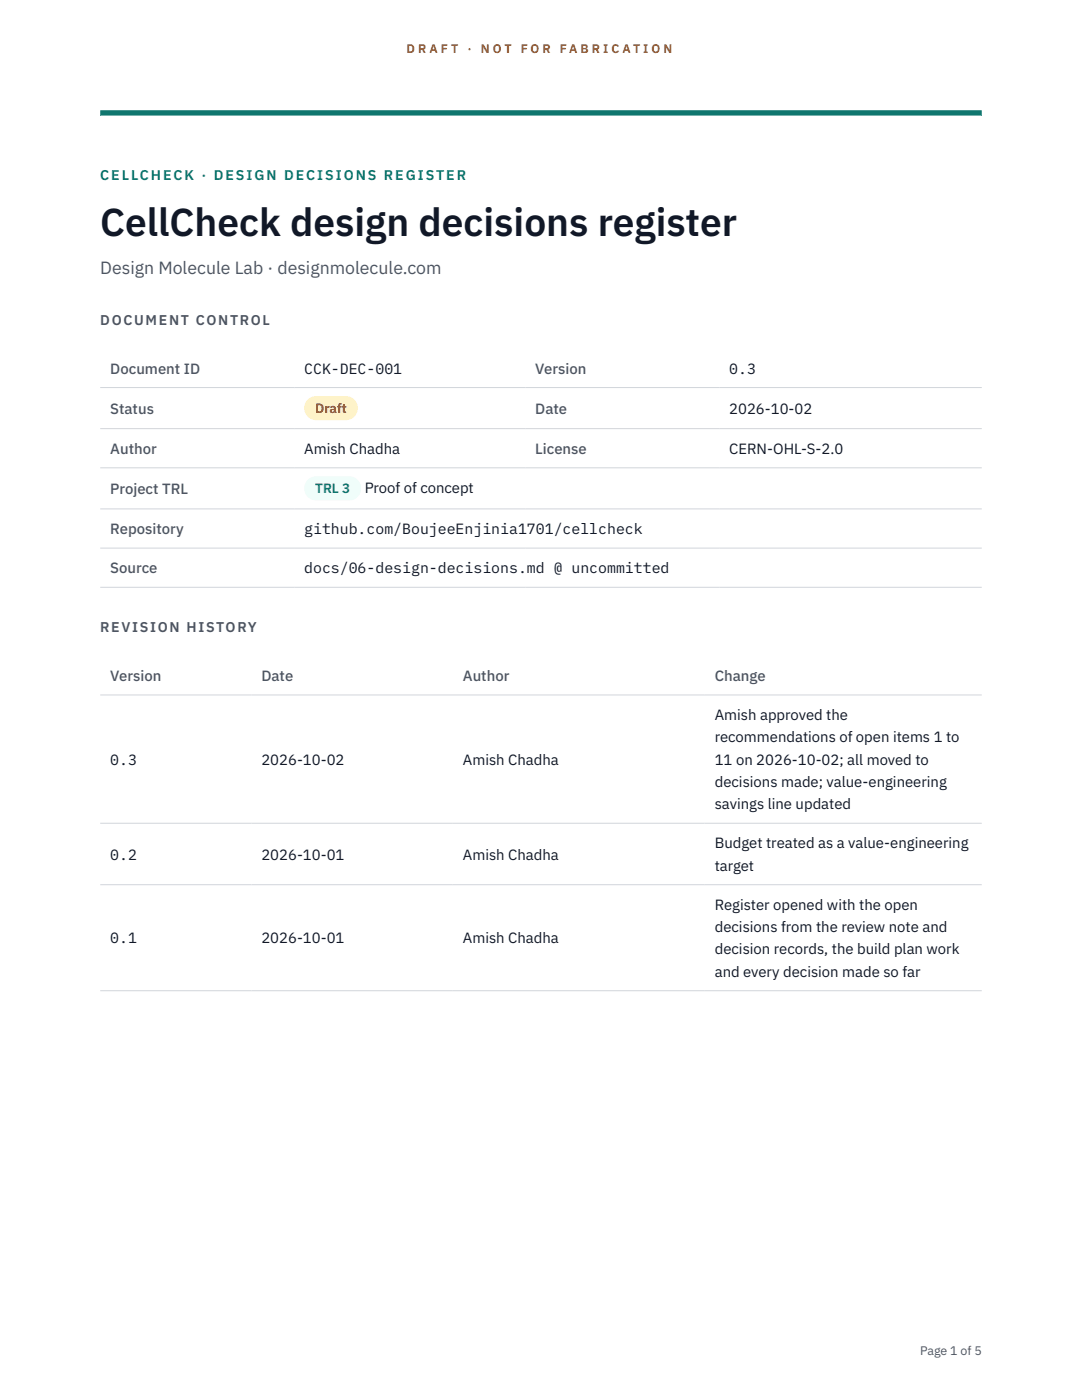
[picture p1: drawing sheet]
<svg xmlns="http://www.w3.org/2000/svg" width="216mm" height="279mm" viewBox="0 0 216 279" stroke-linecap="round" stroke-linejoin="round" font-family="sans-serif">
<defs><g id="words">
<text font-size="7.8" fill="#111827" x="20" y="47.1">CellCheck design decisions register</text>
<text font-size="3.5" fill="#4b5563" x="20" y="54.6">Design Molecule Lab · designmolecule.com</text>
<g font-size="3" fill="#4b5563">
<text x="22" y="74.5">Document ID</text>
<text x="106.8" y="74.5">Version</text>
<text x="22" y="82.6">Status</text>
<text x="106.8" y="82.6">Date</text>
<text x="22" y="90.6">Author</text>
<text x="106.8" y="90.6">License</text>
<text x="22" y="98.6">Project TRL</text>
<text x="22" y="106.6">Repository</text>
<text x="22" y="114.4">Source</text>
<text x="22" y="135.9">Version</text>
<text x="52.2" y="135.9">Date</text>
<text x="92.4" y="135.9">Author</text>
<text x="142.6" y="135.9">Change</text>
</g>
<g font-size="3" fill="#111827">
<text x="60.7" y="74.5">CCK-DEC-001</text>
<text x="145.5" y="74.5">0.3</text>
<text x="145.5" y="82.6">2026-10-02</text>
<text x="60.7" y="90.6">Amish Chadha</text>
<text x="145.5" y="90.6">CERN-OHL-S-2.0</text>
<text x="72.8" y="98.5">Proof of concept</text>
<text x="60.7" y="106.6">github.com/BoujeeEnjinia1701/cellcheck</text>
<text x="60.7" y="114.4">docs/06-design-decisions.md @ uncommitted</text>
<text x="142.6" y="143.7">Amish approved the</text>
<text x="142.6" y="148.2">recommendations of open items 1 to</text>
<text x="22" y="152.6">0.3</text>
<text x="52.2" y="152.6">2026-10-02</text>
<text x="92.4" y="152.6">Amish Chadha</text>
<text x="142.6" y="152.6">11 on 2026-10-02; all moved to</text>
<text x="142.6" y="157.1">decisions made; value-engineering</text>
<text x="142.6" y="161.5">savings line updated</text>
<text x="22" y="171.5">0.2</text>
<text x="52.2" y="171.5">2026-10-01</text>
<text x="92.4" y="171.5">Amish Chadha</text>
<text x="142.6" y="169.3">Budget treated as a value-engineering</text>
<text x="142.6" y="173.8">target</text>
<text x="142.6" y="181.6">Register opened with the open</text>
<text x="22" y="188.3">0.1</text>
<text x="52.2" y="188.3">2026-10-01</text>
<text x="92.4" y="188.3">Amish Chadha</text>
<text x="142.6" y="186">decisions from the review note and</text>
<text x="142.6" y="190.5">decision records, the build plan work</text>
<text x="142.6" y="194.9">and every decision made so far</text>
</g>
<text font-size="2.8" fill="#0f766e" x="20" y="36">CELLCHECK · DESIGN DECISIONS REGISTER</text>
<g font-size="2.8" fill="#4b5563">
<text x="20" y="64.8">DOCUMENT CONTROL</text>
<text x="20" y="126.2">REVISION HISTORY</text>
</g>
<text font-size="2.7" fill="#92400e" x="62.9" y="82.5">Draft</text>
<text font-size="2.7" fill="#0f766e" x="62.9" y="98.5">TRL 3</text>
<g font-size="2.5" fill="#b45309">
<text x="81.1" y="10.5">D R A F T</text>
<text x="93.3" y="10.5">·</text>
<text x="95.9" y="10.5">N O T</text>
<text x="103.9" y="10.5">F O R</text>
<text x="111.7" y="10.5">F A B R I C A T I O N</text>
</g>
<text font-size="2.5" fill="#4b5563" x="183.6" y="270.3">Page 1 of 5</text>
</g></defs>
<path d="M20 23.1h175.9zM20 22h175.9v1.1h-175.9z" fill-rule="evenodd" fill="#0f766e"/>
<path d="M20 77.3h175.9M20 85.5h175.9M20 93.4h175.9M20 101.6h175.9M20 109.4h175.9M20 117.2h175.9M20 138.7h175.9M20 164.3h175.9M20 176.6h175.9M20 197.7h175.9" fill="none" stroke="#d1d5db" stroke-width=".2"/>
<path d="M60.7 79h10.7v4.9h-10.7z" fill="#fef3c7"/>
<path d="M60.7 95.1h11.4v4.8h-11.4z" fill="#f0fdfa"/>
<use href="#words"/>
</svg>
